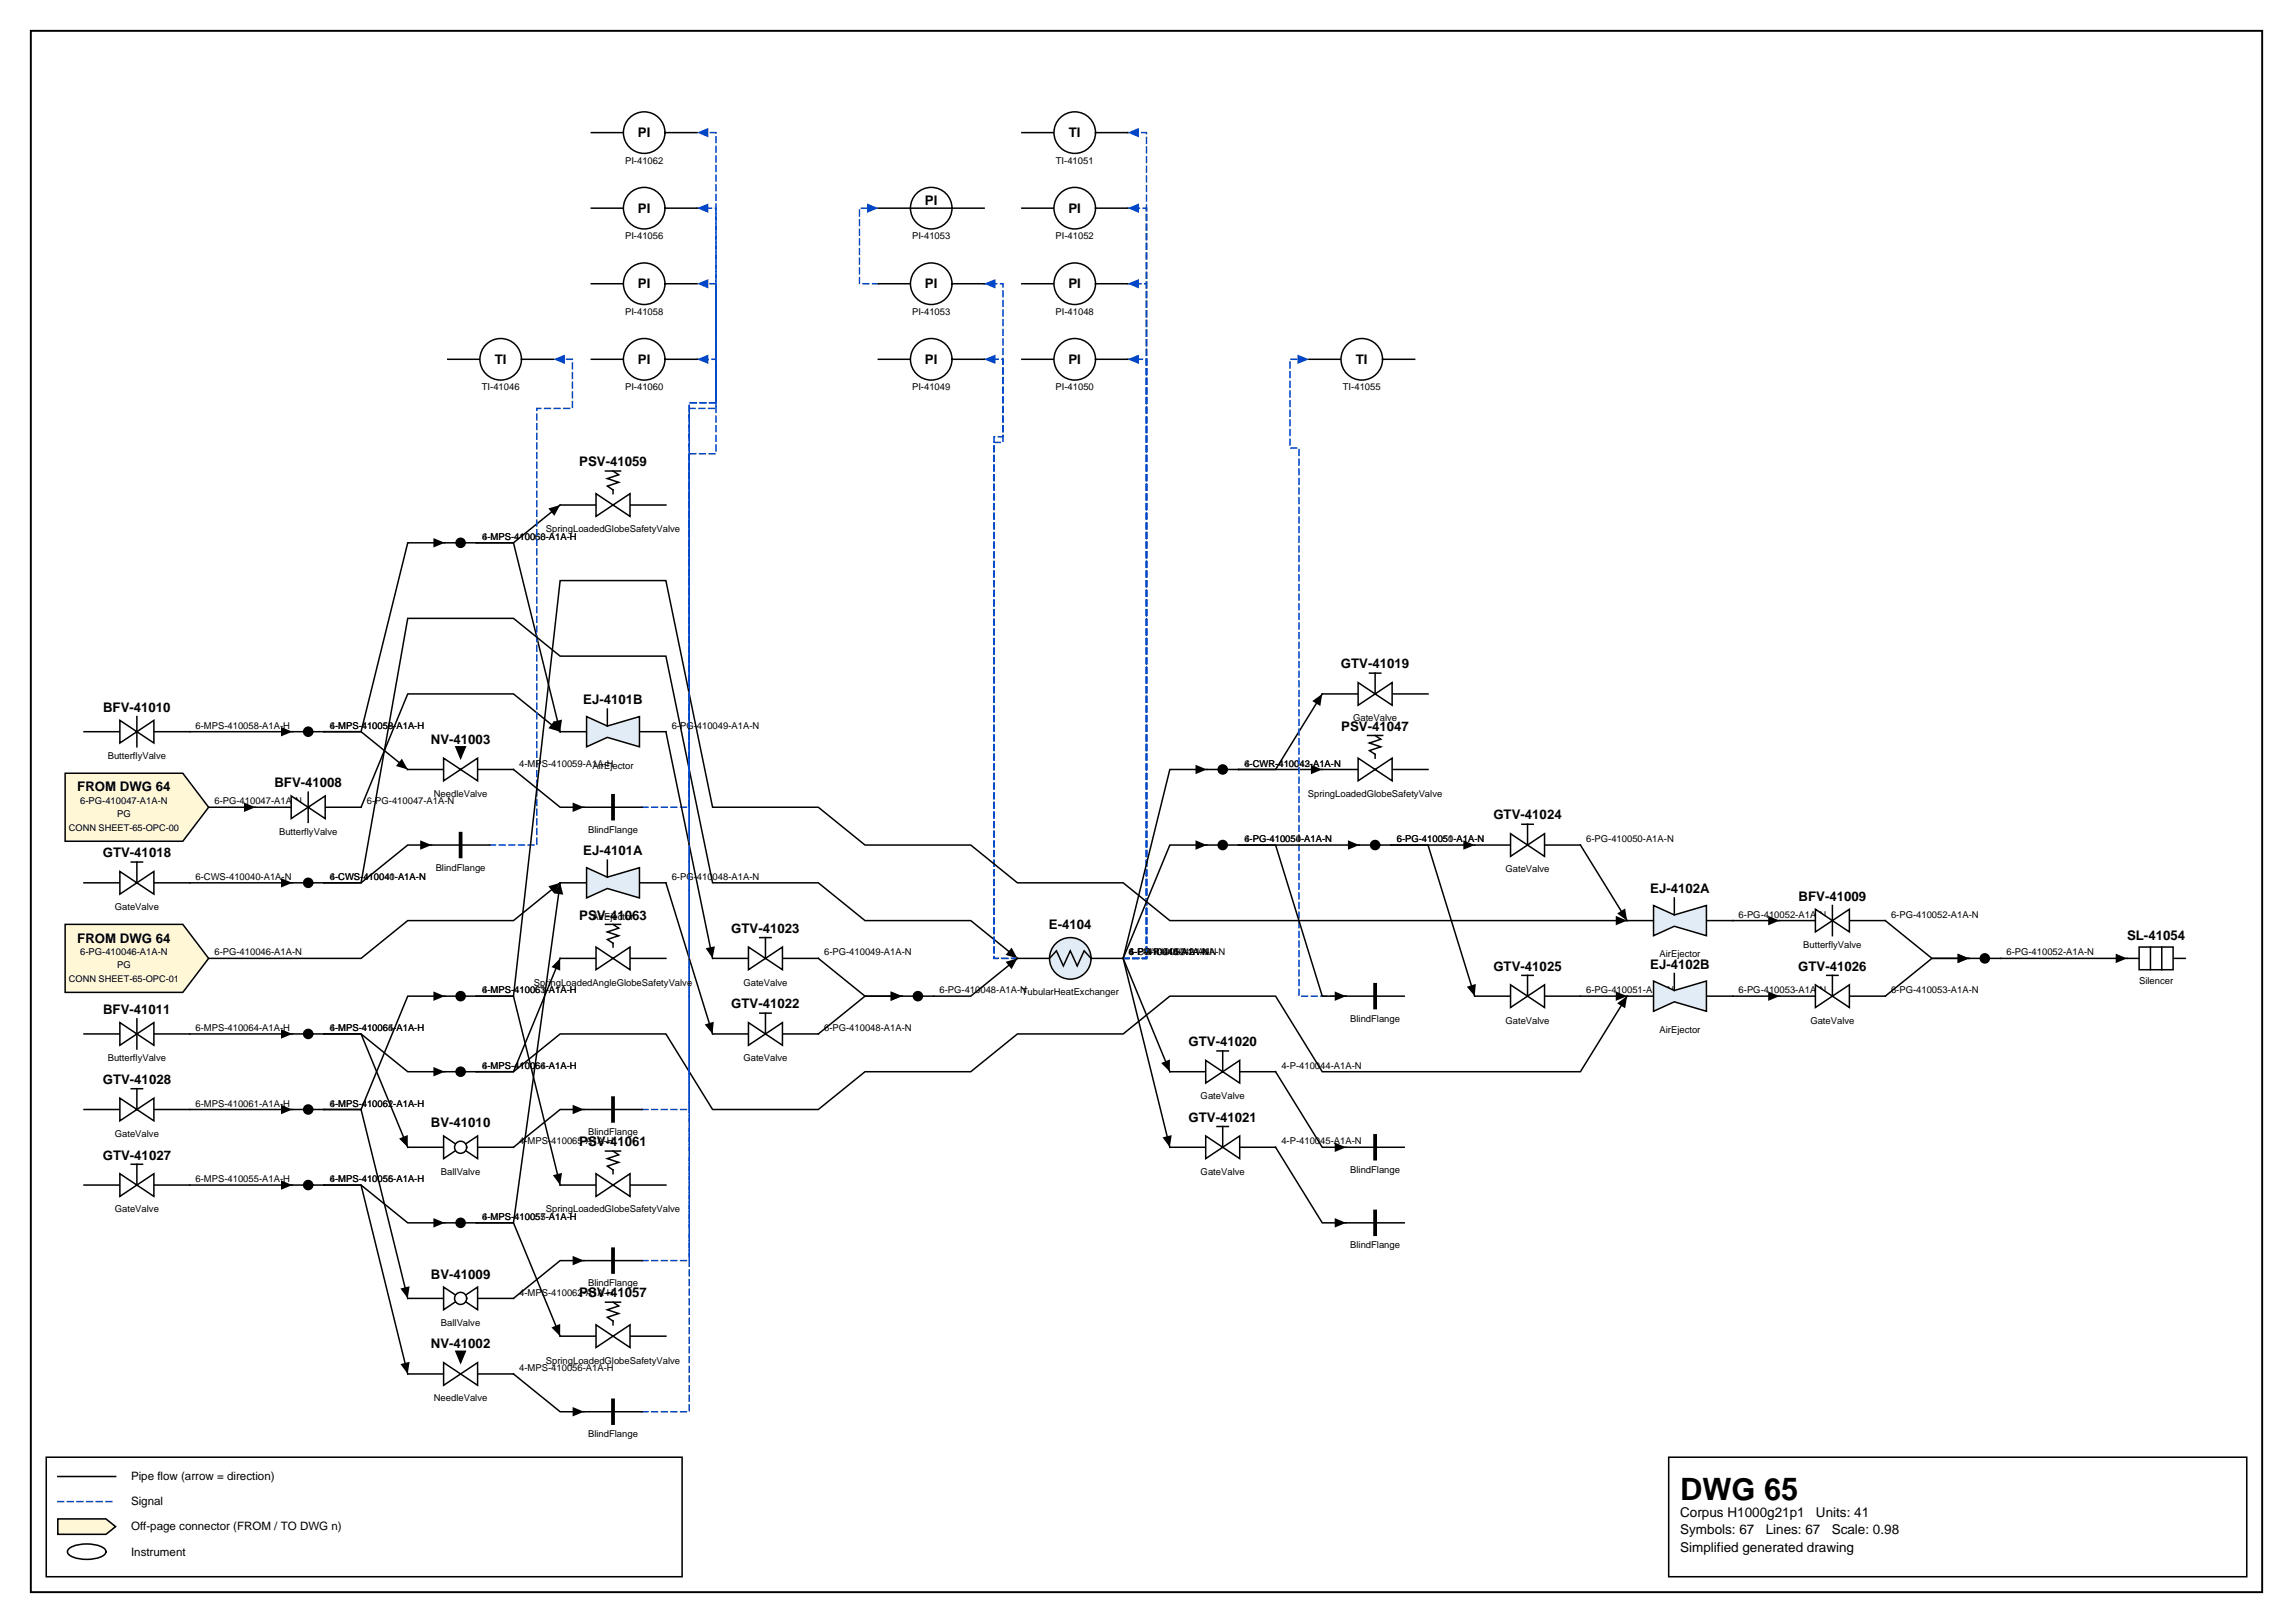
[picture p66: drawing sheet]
<svg xmlns="http://www.w3.org/2000/svg" width="420mm" height="297mm" viewBox="0 0 420 297" stroke-linecap="round" stroke-linejoin="round" font-family="sans-serif">
<defs><g id="words">
<text font-size="5.6" x="307.6" y="274.5">DWG 65</text>
<g font-size="2.5">
<text x="307.6" y="277.6">Corpus H1000g21p1</text>
<text x="307.6" y="280.8">Symbols: 67</text>
<text x="323.3" y="280.8">Lines: 67</text>
<text x="332.5" y="277.6">Units: 41</text>
<text x="335.3" y="280.8">Scale: 0.98</text>
<text x="307.6" y="284">Simplified generated drawing</text>
</g>
<g font-size="2.4">
<text x="116.8" y="25.1">PI</text>
<text x="195.7" y="25.1">TI</text>
<text x="116.8" y="38.9">PI</text>
<text x="169.3" y="37.6">PI</text>
<text x="195.6" y="38.9">PI</text>
<text x="116.8" y="52.8">PI</text>
<text x="169.3" y="52.8">PI</text>
<text x="195.6" y="52.8">PI</text>
<text x="90.6" y="66.6">TI</text>
<text x="116.8" y="66.6">PI</text>
<text x="169.3" y="66.6">PI</text>
<text x="195.6" y="66.6">PI</text>
<text x="248.2" y="66.6">TI</text>
<text x="106" y="85.3">PSV-41059</text>
<text x="245.5" y="122.3">GTV-41019</text>
<text x="18.9" y="130.3">BFV-41010</text>
<text x="106.8" y="128.9">EJ-4101B</text>
<text x="78.9" y="136.2">NV-41003</text>
<text x="245.6" y="133.7">PSV-41047</text>
<text x="14.2" y="144.9">FROM DWG 64</text>
<text x="50.2" y="144.1">BFV-41008</text>
<text x="273.4" y="150">GTV-41024</text>
<text x="18.8" y="156.9">GTV-41018</text>
<text x="106.8" y="156.5">EJ-4101A</text>
<text x="302.1" y="163.5">EJ-4102A</text>
<text x="329.3" y="164.8">BFV-41009</text>
<text x="14.2" y="172.5">FROM DWG 64</text>
<text x="106" y="168.3">PSV-41063</text>
<text x="133.9" y="170.7">GTV-41023</text>
<text x="192" y="170">E-4104</text>
<text x="389.4" y="172.1">SL-41054</text>
<text x="273.4" y="177.6">GTV-41025</text>
<text x="302.1" y="177.3">EJ-4102B</text>
<text x="329.2" y="177.6">GTV-41026</text>
<text x="18.9" y="185.6">BFV-41011</text>
<text x="133.9" y="184.6">GTV-41022</text>
<text x="217.6" y="191.5">GTV-41020</text>
<text x="18.8" y="198.4">GTV-41028</text>
<text x="78.9" y="206.3">BV-41010</text>
<text x="106" y="209.8">PSV-41061</text>
<text x="217.6" y="205.3">GTV-41021</text>
<text x="18.8" y="212.2">GTV-41027</text>
<text x="78.9" y="234">BV-41009</text>
<text x="106" y="237.4">PSV-41057</text>
<text x="78.9" y="246.8">NV-41002</text>
</g>
<g font-size="2.1">
<text x="24" y="270.9">Pipe flow (arrow = direction)</text>
<text x="24" y="275.5">Signal</text>
<text x="24" y="280.1">Off-page connector (FROM / TO DWG n)</text>
<text x="24" y="284.7">Instrument</text>
</g>
<g font-size="1.7">
<text x="114.4" y="30">PI-41062</text>
<text x="193.3" y="30">TI-41051</text>
<text x="114.4" y="43.8">PI-41056</text>
<text x="167" y="43.8">PI-41053</text>
<text x="193.3" y="43.8">PI-41052</text>
<text x="114.4" y="57.6">PI-41058</text>
<text x="167" y="57.6">PI-41053</text>
<text x="193.3" y="57.6">PI-41048</text>
<text x="88.2" y="71.5">TI-41046</text>
<text x="114.4" y="71.5">PI-41060</text>
<text x="167" y="71.5">PI-41049</text>
<text x="193.3" y="71.5">PI-41050</text>
<text x="245.9" y="71.5">TI-41055</text>
<text x="88.3" y="98.8">4-MPS-410060-A1A-H</text>
<text x="88.3" y="98.8">6-MPS-410058-A1A-H</text>
<text x="99.9" y="97.4">SpringLoadedGlobeSafetyValve</text>
<text x="35.8" y="133.4">6-MPS-410058-A1A-H</text>
<text x="60.4" y="133.4">6-MPS-410058-A1A-H</text>
<text x="60.4" y="133.4">4-MPS-410059-A1A-H</text>
<text x="123" y="133.4">6-PG-410049-A1A-N</text>
<text x="247.7" y="132">GateValve</text>
<text x="19.7" y="138.9">ButterflyValve</text>
<text x="95.1" y="140.3">4-MPS-410059-A1A-H</text>
<text x="108.5" y="140.7">AirEjector</text>
<text x="227.8" y="140.3">4-CWR-410043-A1A-N</text>
<text x="227.8" y="140.3">6-CWR-410042-A1A-N</text>
<text x="14.7" y="147.1">6-PG-410047-A1A-N</text>
<text x="21.4" y="149.6">PG</text>
<text x="39.3" y="147.2">6-PG-410047-A1A-N</text>
<text x="67.2" y="147.2">6-PG-410047-A1A-N</text>
<text x="79.4" y="145.8">NeedleValve</text>
<text x="239.5" y="145.8">SpringLoadedGlobeSafetyValve</text>
<text x="12.6" y="152.1">CONN SHEET-65-OPC-00</text>
<text x="51.1" y="152.8">ButterflyValve</text>
<text x="107.7" y="152.4">BlindFlange</text>
<text x="227.8" y="154.1">4-PG-410054-A1A-N</text>
<text x="227.8" y="154.1">6-PG-410050-A1A-N</text>
<text x="255.7" y="154.1">6-PG-410050-A1A-N</text>
<text x="255.7" y="154.1">6-PG-410051-A1A-N</text>
<text x="290.4" y="154.1">6-PG-410050-A1A-N</text>
<text x="35.8" y="161">6-CWS-410040-A1A-N</text>
<text x="60.4" y="161">4-CWS-410041-A1A-N</text>
<text x="60.4" y="161">6-CWS-410040-A1A-N</text>
<text x="79.8" y="159.3">BlindFlange</text>
<text x="123" y="161">6-PG-410048-A1A-N</text>
<text x="275.6" y="159.7">GateValve</text>
<text x="21" y="166.6">GateValve</text>
<text x="318.3" y="168">6-PG-410052-A1A-N</text>
<text x="346.2" y="168">6-PG-410052-A1A-N</text>
<text x="108.5" y="168.3">AirEjector</text>
<text x="330.1" y="173.5">ButterflyValve</text>
<text x="12.6" y="179.7">CONN SHEET-65-OPC-01</text>
<text x="14.7" y="174.8">6-PG-410046-A1A-N</text>
<text x="21.4" y="177.2">PG</text>
<text x="39.3" y="174.9">6-PG-410046-A1A-N</text>
<text x="150.9" y="174.9">6-PG-410049-A1A-N</text>
<text x="206.7" y="174.9">6-CWR-410042-A1A-N</text>
<text x="206.7" y="174.9">4-P-410044-A1A-N</text>
<text x="206.7" y="174.9">6-PG-410050-A1A-N</text>
<text x="206.7" y="174.9">4-P-410045-A1A-N</text>
<text x="303.8" y="175.2">AirEjector</text>
<text x="367.3" y="174.9">6-PG-410052-A1A-N</text>
<text x="88.3" y="181.8">6-MPS-410061-A1A-H</text>
<text x="88.3" y="181.8">4-MPS-410063-A1A-H</text>
<text x="97.7" y="180.4">SpringLoadedAngleGlobeSafetyValve</text>
<text x="136.1" y="180.4">GateValve</text>
<text x="172" y="181.8">6-PG-410048-A1A-N</text>
<text x="187.1" y="182.1">TubularHeatExchanger</text>
<text x="290.4" y="181.8">6-PG-410051-A1A-N</text>
<text x="318.3" y="181.8">6-PG-410053-A1A-N</text>
<text x="346.2" y="181.8">6-PG-410053-A1A-N</text>
<text x="391.6" y="180.1">Silencer</text>
<text x="35.8" y="188.7">6-MPS-410064-A1A-H</text>
<text x="60.4" y="188.7">6-MPS-410064-A1A-H</text>
<text x="60.4" y="188.7">4-MPS-410065-A1A-H</text>
<text x="150.9" y="188.7">6-PG-410048-A1A-N</text>
<text x="247.2" y="187">BlindFlange</text>
<text x="275.6" y="187.3">GateValve</text>
<text x="303.8" y="189.1">AirEjector</text>
<text x="331.4" y="187.3">GateValve</text>
<text x="19.7" y="194.3">ButterflyValve</text>
<text x="88.3" y="195.6">4-MPS-410066-A1A-H</text>
<text x="88.3" y="195.6">6-MPS-410064-A1A-H</text>
<text x="136.1" y="194.3">GateValve</text>
<text x="234.6" y="195.6">4-P-410044-A1A-N</text>
<text x="35.8" y="202.5">6-MPS-410061-A1A-H</text>
<text x="60.4" y="202.5">4-MPS-410062-A1A-H</text>
<text x="60.4" y="202.5">6-MPS-410061-A1A-H</text>
<text x="219.8" y="201.2">GateValve</text>
<text x="21" y="208.1">GateValve</text>
<text x="95.1" y="209.4">4-MPS-410065-A1A-H</text>
<text x="107.7" y="207.7">BlindFlange</text>
<text x="234.6" y="209.4">4-P-410045-A1A-N</text>
<text x="80.7" y="215">BallValve</text>
<text x="219.8" y="215">GateValve</text>
<text x="247.2" y="214.6">BlindFlange</text>
<text x="21" y="221.9">GateValve</text>
<text x="35.8" y="216.4">6-MPS-410055-A1A-H</text>
<text x="60.4" y="216.4">6-MPS-410055-A1A-H</text>
<text x="60.4" y="216.4">4-MPS-410056-A1A-H</text>
<text x="99.9" y="221.9">SpringLoadedGlobeSafetyValve</text>
<text x="88.3" y="223.3">4-MPS-410057-A1A-H</text>
<text x="88.3" y="223.3">6-MPS-410055-A1A-H</text>
<text x="247.2" y="228.5">BlindFlange</text>
<text x="95.1" y="237.1">4-MPS-410062-A1A-H</text>
<text x="107.7" y="235.4">BlindFlange</text>
<text x="80.7" y="242.7">BallValve</text>
<text x="95.1" y="250.9">4-MPS-410056-A1A-H</text>
<text x="99.9" y="249.6">SpringLoadedGlobeSafetyValve</text>
<text x="79.4" y="256.5">NeedleValve</text>
<text x="107.7" y="263">BlindFlange</text>
</g>
</g></defs>
<path d="M5.6 5.6h408.6v285.8h-408.6z" fill="none" stroke="#000" stroke-width=".35"/>
<path d="M8.5 266.7h116.4v21.9h-116.4zM10.6 270.2h10.6M305.5 266.7h105.8v21.9h-105.8z" fill="none" stroke="#000" stroke-width=".28"/>
<path d="M10.6 274.8h10.6" fill="none" stroke="#0046c8" stroke-width=".28" stroke-dasharray="1.1 .7"/>
<path d="M10.6 278h8.8l1.8 1.4-1.8 1.4h-8.8z" fill="#fff7d6" stroke="#000" stroke-width=".28"/>
<path d="M38.2 147.7h8.5M289.3 154.7l8.6 13.8M12.7 283.4a6.7 6.7 0 0 1 6.3 0 .72 .72 0 0 1 0 1.2 6.7 6.7 0 0 1-6.3 0 .72 .72 0 0 1 0-1.2z" fill="none" stroke="#000" stroke-width=".28"/>
<path d="M44.7 146.9l2 .8-2 .9zM296.1 167.2l1.4-.9 .4 2.2z" fill="#000"/>
<path d="M117.6 147.7h8.6v-74h4.9v-21.8h-3.5" fill="none" stroke="#0046c8" stroke-width=".28" stroke-dasharray="1.1 .7"/>
<path d="M127.6 51.9l2.1-.8v1.7z" fill="#0046c8"/>
<path d="M102.6 92.4l-8.6 6.9h-6.8h6.8l8.6 34.6-8.6-6.9h-19.4l-8.5 20.7M102.6 161.6l-8.6 6.9h-19.4l-8.5 6.9h-27.9M149.8 175.4l8.6 6.9h6.7M289.3 182.3h8.6" fill="none" stroke="#000" stroke-width=".28"/>
<path d="M100.4 93.1l2.2-.7-1.1 2zM101.2 132.1l1.7-.4-.3 2.2zM101.5 131.9l1.1 2-2.2-.6zM100.4 162.2l2.2-.6-1.1 1.9zM163.1 181.5l2 .8-2 .9zM295.8 181.5l2.1 .8-2.1 .9z" fill="#000"/>
<path d="M89.7 154.7h8.6v-80h6.5v-8.9h-3.5" fill="none" stroke="#0046c8" stroke-width=".28" stroke-dasharray="1.1 .7"/>
<path d="M101.3 65.8l2.1-.9v1.7z" fill="#0046c8"/>
<path d="M81.4 99.3h-6.8l-8.5 34.6h-6.8h6.8l8.5 6.9M79 154.7h-4.4l-8.5 6.9h-6.8h6.8l8.5-48.4h19.4l8.6 6.9h19.3l8.6 41.5h19.3l8.6 6.9h19.3l8.6 6.9M34.7 189.2h18.8M317.3 182.3h8.5M106.9 230.7h-4.3l-8.6 6.9" fill="none" stroke="#000" stroke-width=".28"/>
<path d="M79.4 98.5l2 .8-2 .9zM73.6 138.9l1 1.9-2.1-.6zM76.9 153.8l2.1 .9-2.1 .8zM185.2 173.4l1.1 2-2.2-.6zM51.4 188.4l2.1 .8-2.1 .9zM323.7 181.5l2.1 .8-2.1 .9zM104.8 229.9l2.1 .8-2.1 .9z" fill="#000"/>
<path d="M205.6 175.4h4.3v-109.6h-3.5" fill="none" stroke="#0046c8" stroke-width=".28" stroke-dasharray="1.1 .7"/>
<path d="M206.4 65.8l2.1-.9v1.7z" fill="#0046c8"/>
<path d="M205.6 175.4h4.3v-123.5h-3.5" fill="none" stroke="#0046c8" stroke-width=".28" stroke-dasharray="1.1 .7"/>
<path d="M206.4 51.9l2.1-.8v1.7z" fill="#0046c8"/>
<path d="M205.6 175.4h4.3v-137.3h-3.5" fill="none" stroke="#0046c8" stroke-width=".28" stroke-dasharray="1.1 .7"/>
<path d="M206.4 38.1l2.1-.9v1.8z" fill="#0046c8"/>
<path d="M205.6 175.4h4.3v-151.1h-3.5" fill="none" stroke="#0046c8" stroke-width=".28" stroke-dasharray="1.1 .7"/>
<path d="M206.4 24.3l2.1-.9v1.7z" fill="#0046c8"/>
<path d="M186.3 175.4h-4.3v-95.5h1.6v-14.1h-3.4" fill="none" stroke="#0046c8" stroke-width=".28" stroke-dasharray="1.1 .7"/>
<path d="M180.2 65.8l2-.9v1.7z" fill="#0046c8"/>
<path d="M186.3 175.4h-4.3v-94.4h1.6v-29.1h-3.4" fill="none" stroke="#0046c8" stroke-width=".28" stroke-dasharray="1.1 .7"/>
<path d="M180.2 51.9l2-.8v1.7z" fill="#0046c8"/>
<path d="M94 140.8l8.6 6.9h4.3M221 140.8h-6.8l-8.6 34.6M221 154.7h-6.8l-8.6 20.7M186.3 175.4l-8.6 6.9h-6.8M205.6 175.4l8.6 20.7M205.6 175.4l8.6 34.6M317.3 168.5h8.5" fill="none" stroke="#000" stroke-width=".28"/>
<path d="M104.8 146.9l2.1 .8-2.1 .9zM218.9 140l2.1 .8-2.1 .9zM218.9 153.8l2.1 .9-2.1 .8zM184.1 176l2.2-.6-1.1 2zM323.7 167.6l2.1 .9-2.1 .9zM212.6 194.6l1.6-.7v2.2zM212.8 208.2l1.7-.4-.3 2.2z" fill="#000"/>
<path d="M160.8 51.9h-3.4v-13.8h3.4" fill="none" stroke="#0046c8" stroke-width=".28" stroke-dasharray="1.1 .7"/>
<path d="M158.7 37.2l2.1 .9-2.1 .9z" fill="#0046c8"/>
<path d="M242.1 127l-8.6 13.8h-6.7h15.3M102.6 161.6l-8.6 62.2h-6.8h6.8l8.6 20.7M102.6 175.4l-8.6 20.7h-6.8h6.8l8.6-6.9h19.3l8.6 13.9h19.3l8.6-7h19.3l8.6-6.9h19.3l8.6-6.9h19.3l8.6 13.8h47.2l8.6-13.8M366.3 175.4h23.1M81.4 196.1h-6.8l-8.5-6.9h-6.8h6.8l8.5 20.8M233.5 196.1l8.6 13.9h4.3M81.4 223.8h-6.8l-8.5-6.9h-6.8h6.8l8.5 34.6" fill="none" stroke="#000" stroke-width=".28"/>
<path d="M240.3 128.3l1.8-1.3-.4 2.2zM240 140l2.1 .8-2.1 .9zM102.6 161.6l.5 2.1-1.7-.2zM102.6 175.4v2.2l-1.6-.6zM387.3 174.5l2.1 .9-2.1 .9zM79.4 195.3l2 .8-2 .9zM296.1 183.6l1.8-1.3-.4 2.2zM73.1 208.4l1.6-.7-.1 2.3zM244.4 209.1l2 .9-2 .8zM79.4 222.9l2 .9-2 .9zM73.3 249.7l1.7-.5-.4 2.3zM101 243l1.6-.7v2.2z" fill="#000"/>
<path d="M246.4 182.3h-8.6v-100.3h-1.6v-16.2h3.4" fill="none" stroke="#0046c8" stroke-width=".28" stroke-dasharray="1.1 .7"/>
<path d="M237.6 64.9l2 .9-2 .8z" fill="#0046c8"/>
<path d="M345.2 168.5l8.5 6.9h6.8" fill="none" stroke="#000" stroke-width=".28"/>
<path d="M358.4 174.5l2.1 .9-2.1 .9z" fill="#000"/>
<path d="M117.6 203.1h8.6v-120.1h4.9v-58.7h-3.5" fill="none" stroke="#0046c8" stroke-width=".28" stroke-dasharray="1.1 .7"/>
<path d="M127.6 24.3l2.1-.9v1.7z" fill="#0046c8"/>
<path d="M34.7 133.9h18.8M248.9 154.7h-22.1h6.7l8.6 27.6h4.3M165.1 182.3h-6.7l-8.6 6.9" fill="none" stroke="#000" stroke-width=".28"/>
<path d="M51.4 133.1l2.1 .8-2.1 .9zM246.8 153.8l2.1 .9-2.1 .8zM163.1 181.5l2 .8-2 .9zM244.4 181.5l2 .8-2 .9z" fill="#000"/>
<path d="M117.6 230.7h8.6v-157h4.9v-7.9h-3.5" fill="none" stroke="#0046c8" stroke-width=".28" stroke-dasharray="1.1 .7"/>
<path d="M127.6 65.8l2.1-.9v1.7z" fill="#0046c8"/>
<path d="M121.9 133.9l8.6 41.5M270 154.7h-15.3h6.7l8.6 27.6M34.7 161.6h18.8M121.9 161.6l8.6 27.6M297.9 168.5h-83.7l-8.6-6.9h-19.3l-8.6-6.9h-19.3l-8.6-7h-19.3l-8.6-41.4h-19.3l-8.6 76h-6.8h6.8l8.6 34.6M360.5 175.4h-6.8l-8.5 6.9M81.4 182.3h-6.8l-8.5 20.8h-6.8h6.8l8.5 34.5M34.7 203.1h18.8M34.7 216.9h18.8M106.9 203.1h-4.3l-8.6 6.9M233.5 210l8.6 13.8h4.3M94 251.5l8.6 6.9h4.3" fill="none" stroke="#000" stroke-width=".28"/>
<g fill="#000">
<path d="M267.9 153.8l2.1 .9-2.1 .8zM51.4 160.7l2.1 .9-2.1 .8zM129.2 173.5l1.7-.3-.4 2.2zM295.8 167.6l2.1 .9-2.1 .9zM358.4 174.5l2.1 .9-2.1 .9zM79.4 181.5l2 .8-2 .9zM129 187.5l1.7-.5-.2 2.2zM268.5 180.6l1.7-.5-.2 2.2zM51.4 202.2l2.1 .9-2.1 .8zM51.4 216l2.1 .9-2.1 .9zM101.2 215.1l1.7-.4-.3 2.2zM104.8 202.2l2.1 .9-2.1 .8z"/>
<path d="M73.3 235.8l1.7-.4-.4 2.2zM244.4 222.9l2 .9-2 .9zM104.8 257.5l2.1 .9-2.1 .8z"/>
</g>
<path d="M117.6 258.4h8.6v-183.7h4.9v-36.6h-3.5" fill="none" stroke="#0046c8" stroke-width=".28" stroke-dasharray="1.1 .7"/>
<path d="M127.6 38.1l2.1-.9v1.8z" fill="#0046c8"/>
<path d="M270 154.7h6.6M282.8 154.7h6.5" fill="none" stroke="#000" stroke-width=".28"/>
<path d="M276.6 152.6l6.2 4.1v-4.1l-6.2 4.1z" fill="#fff" stroke="#000" stroke-width=".28"/>
<path d="M108.3 65.8h5.8M121.7 65.8h5.9M278.6 150.9h2.1M279.7 150.9v3.8" fill="none" stroke="#000" stroke-width=".28"/>
<circle cx="117.9" cy="65.8" r="3.8" fill="#fff" stroke="#000" stroke-width=".28"/>
<path d="M11.9 141.5h21.6l4.7 6.2-4.7 6.3h-21.6z" fill="#fff7d6" stroke="#000" stroke-width=".28"/>
<path d="M102.6 175.4h6.5M115.3 175.4h6.6" fill="none" stroke="#000" stroke-width=".28"/>
<path d="M109.1 173.3l6.2 4.2v-4.2l-6.2 4.2z" fill="#fff" stroke="#000" stroke-width=".28"/>
<path d="M187.1 65.8h5.9M200.6 65.8h5.8M110.8 169.2h2.8M112.2 169.2l1.1 .7-2.1 .7 2.1 .7-2.1 .6 1 .7v.7" fill="none" stroke="#000" stroke-width=".28"/>
<circle cx="196.8" cy="65.8" r="3.8" fill="#fff" stroke="#000" stroke-width=".28"/>
<path d="M187.1 51.9h5.9M200.6 51.9h5.8M81.4 99.3h5.8M106.9 147.7h10.7" fill="none" stroke="#000" stroke-width=".28"/>
<path d="M112.2 145.7v4.1" fill="none" stroke="#000" stroke-width=".69"/>
<circle cx="84.3" cy="99.3" r=".83" fill="#000" stroke="#000" stroke-width=".28"/>
<circle cx="196.8" cy="51.9" r="3.8" fill="#fff" stroke="#000" stroke-width=".28"/>
<path d="M130.5 175.4h6.5M143.3 175.4h6.5" fill="none" stroke="#000" stroke-width=".28"/>
<path d="M137 173.3l6.3 4.2v-4.2l-6.3 4.2z" fill="#fff" stroke="#000" stroke-width=".28"/>
<path d="M46.7 147.7h6.6M59.5 147.7h6.6M139.1 171.6h2.1M140.1 171.6v3.8" fill="none" stroke="#000" stroke-width=".28"/>
<path d="M53.3 145.7l6.2 4.1v-4.1l-6.2 4.1z" fill="#fff" stroke="#000" stroke-width=".28"/>
<path d="M56.4 145v5.5M270 182.3h6.6M282.8 182.3h6.5M246.4 210h10.7" fill="none" stroke="#000" stroke-width=".28"/>
<path d="M251.8 207.9v4.1" fill="none" stroke="#000" stroke-width=".69"/>
<path d="M276.6 180.2l6.2 4.2v-4.2l-6.2 4.2z" fill="#fff" stroke="#000" stroke-width=".28"/>
<path d="M278.6 178.5h2.1M279.7 178.5v3.8" fill="none" stroke="#000" stroke-width=".28"/>
<path d="M11.9 169.2h21.6l4.7 6.2-4.7 6.2h-21.6z" fill="#fff7d6" stroke="#000" stroke-width=".28"/>
<path d="M187.1 38.1h5.9M200.6 38.1h5.8" fill="none" stroke="#000" stroke-width=".28"/>
<circle cx="196.8" cy="38.1" r="3.8" fill="#fff" stroke="#000" stroke-width=".28"/>
<path d="M79 154.7h10.7M15.4 189.2h6.5M28.2 189.2h6.5" fill="none" stroke="#000" stroke-width=".28"/>
<path d="M84.3 152.6v4.1" fill="none" stroke="#000" stroke-width=".69"/>
<path d="M21.9 187.2l6.3 4.1v-4.1l-6.3 4.1z" fill="#fff" stroke="#000" stroke-width=".28"/>
<path d="M53.5 161.6h5.8M25.1 186.5v5.5M297.9 182.3h4.8M312.4 182.3h4.9" fill="none" stroke="#000" stroke-width=".28"/>
<circle cx="56.4" cy="161.6" r=".83" fill="#000" stroke="#000" stroke-width=".28"/>
<path d="M302.7 179.5l3.8 1.8 5.9-1.8v5.6l-5.9-1.7-3.8 1.7z" fill="#e2ecf7" stroke="#000" stroke-width=".28"/>
<path d="M187.1 24.3h5.9M200.6 24.3h5.8M306.5 178.2v3.1" fill="none" stroke="#000" stroke-width=".28"/>
<circle cx="196.8" cy="24.3" r="3.8" fill="#fff" stroke="#000" stroke-width=".28"/>
<path d="M108.3 51.9h5.8M121.7 51.9h5.9" fill="none" stroke="#000" stroke-width=".28"/>
<circle cx="117.9" cy="51.9" r="3.8" fill="#fff" stroke="#000" stroke-width=".28"/>
<path d="M242.1 140.8h6.5M254.9 140.8h6.5" fill="none" stroke="#000" stroke-width=".28"/>
<path d="M248.6 138.8l6.3 4.1v-4.1l-6.3 4.1z" fill="#fff" stroke="#000" stroke-width=".28"/>
<path d="M108.3 38.1h5.8M121.7 38.1h5.9M250.4 134.6h2.7M251.8 134.6l1 .7-2.1 .7 2.1 .7-2.1 .7 1.1 .7v.7" fill="none" stroke="#000" stroke-width=".28"/>
<circle cx="117.9" cy="38.1" r="3.8" fill="#fff" stroke="#000" stroke-width=".28"/>
<path d="M108.3 24.3h5.8M121.7 24.3h5.9" fill="none" stroke="#000" stroke-width=".28"/>
<circle cx="117.9" cy="24.3" r="3.8" fill="#fff" stroke="#000" stroke-width=".28"/>
<path d="M74.6 237.6h6.6M87.4 237.6h6.6" fill="none" stroke="#000" stroke-width=".28"/>
<g fill="#fff" stroke="#000" stroke-width=".28">
<path d="M81.2 235.6l6.2 4.1v-4.1l-6.2 4.1z"/>
<circle cx="84.3" cy="237.6" r="1.11"/>
</g>
<path d="M53.5 133.9h5.8M186.3 175.4h5.8M199.8 175.4h5.8" fill="none" stroke="#000" stroke-width=".28"/>
<circle cx="56.4" cy="133.9" r=".83" fill="#000" stroke="#000" stroke-width=".28"/>
<circle cx="196" cy="175.4" r="3.8" fill="#e2ecf7" stroke="#000" stroke-width=".28"/>
<path d="M192.1 175.4l1.3-1.4 1.3 2.8 1.3-2.8 1.2 2.8 1.3-2.8 1.3 1.4M297.9 168.5h4.8M312.4 168.5h4.9" fill="none" stroke="#000" stroke-width=".28"/>
<path d="M302.7 165.7l3.8 1.7 5.9-1.7v5.6l-5.9-1.8-3.8 1.8z" fill="#e2ecf7" stroke="#000" stroke-width=".28"/>
<path d="M74.6 140.8h6.6M87.4 140.8h6.6M306.5 164.3v3.1" fill="none" stroke="#000" stroke-width=".28"/>
<path d="M81.2 138.8l6.2 4.1v-4.1l-6.2 4.1z" fill="#fff" stroke="#000" stroke-width=".28"/>
<path d="M83.5 136.7h1.7l-.9 2.1z" fill="#000" stroke="#000" stroke-width=".28"/>
<path d="M160.8 65.8h5.9M174.3 65.8h5.9" fill="none" stroke="#000" stroke-width=".28"/>
<circle cx="170.5" cy="65.8" r="3.8" fill="#fff" stroke="#000" stroke-width=".28"/>
<path d="M160.8 51.9h5.9M174.3 51.9h5.9M165.1 182.3h5.8M246.4 223.8h10.7" fill="none" stroke="#000" stroke-width=".28"/>
<circle cx="168" cy="182.3" r=".83" fill="#000" stroke="#000" stroke-width=".28"/>
<path d="M251.8 221.7v4.2" fill="none" stroke="#000" stroke-width=".69"/>
<circle cx="170.5" cy="51.9" r="3.8" fill="#fff" stroke="#000" stroke-width=".28"/>
<path d="M239.6 65.8h5.9M253.1 65.8h5.9M221 140.8h5.8" fill="none" stroke="#000" stroke-width=".28"/>
<circle cx="223.9" cy="140.8" r=".83" fill="#000" stroke="#000" stroke-width=".28"/>
<circle cx="249.3" cy="65.8" r="3.8" fill="#fff" stroke="#000" stroke-width=".28"/>
<path d="M102.6 92.4h6.5M115.3 92.4h6.6M360.5 175.4h5.8" fill="none" stroke="#000" stroke-width=".28"/>
<circle cx="363.4" cy="175.4" r=".83" fill="#000" stroke="#000" stroke-width=".28"/>
<path d="M109.1 90.4l6.2 4.1v-4.1l-6.2 4.1z" fill="#fff" stroke="#000" stroke-width=".28"/>
<path d="M110.8 86.2h2.8M112.2 86.2l1.1 .7-2.1 .7 2.1 .7-2.1 .7 1 .7v.7M242.1 127h6.5M254.9 127h6.5M81.4 196.1h5.8M53.5 216.9h5.8M81.4 223.8h5.8" fill="none" stroke="#000" stroke-width=".28"/>
<g fill="#000" stroke="#000" stroke-width=".28">
<circle cx="84.3" cy="196.1" r=".83"/>
<circle cx="56.4" cy="216.9" r=".83"/>
<circle cx="84.3" cy="223.8" r=".83"/>
</g>
<path d="M248.6 124.9l6.3 4.2v-4.2l-6.3 4.2z" fill="#fff" stroke="#000" stroke-width=".28"/>
<path d="M250.7 123.2h2.1M251.8 123.2v3.8M214.2 196.1h6.5M227 196.1h6.5" fill="none" stroke="#000" stroke-width=".28"/>
<path d="M220.7 194.1l6.3 4.1v-4.1l-6.3 4.1z" fill="#fff" stroke="#000" stroke-width=".28"/>
<path d="M325.8 168.5h6.6M338.6 168.5h6.6M53.5 189.2h5.8M222.8 192.3h2.1M223.9 192.3v3.8M246.4 182.3h10.7" fill="none" stroke="#000" stroke-width=".28"/>
<circle cx="56.4" cy="189.2" r=".83" fill="#000" stroke="#000" stroke-width=".28"/>
<path d="M251.8 180.2v4.2" fill="none" stroke="#000" stroke-width=".69"/>
<path d="M332.4 166.4l6.2 4.2v-4.2l-6.2 4.2z" fill="#fff" stroke="#000" stroke-width=".28"/>
<path d="M335.5 165.7v5.6M130.5 189.2h6.5M143.3 189.2h6.5M106.9 203.1h10.7" fill="none" stroke="#000" stroke-width=".28"/>
<path d="M112.2 201v4.1" fill="none" stroke="#000" stroke-width=".69"/>
<path d="M137 187.2l6.3 4.1v-4.1l-6.3 4.1z" fill="#fff" stroke="#000" stroke-width=".28"/>
<path d="M15.4 133.9h6.5M28.2 133.9h6.5M221 154.7h5.8M139.1 185.4h2.1M140.1 185.4v3.8" fill="none" stroke="#000" stroke-width=".28"/>
<circle cx="223.9" cy="154.7" r=".83" fill="#000" stroke="#000" stroke-width=".28"/>
<path d="M21.9 131.8l6.3 4.2v-4.2l-6.3 4.2z" fill="#fff" stroke="#000" stroke-width=".28"/>
<path d="M82 65.8h5.9M95.5 65.8h5.8M25.1 131.1v5.6M106.9 230.7h10.7" fill="none" stroke="#000" stroke-width=".28"/>
<path d="M112.2 228.6v4.2" fill="none" stroke="#000" stroke-width=".69"/>
<circle cx="91.7" cy="65.8" r="3.8" fill="#fff" stroke="#000" stroke-width=".28"/>
<path d="M325.8 182.3h6.6M338.6 182.3h6.6" fill="none" stroke="#000" stroke-width=".28"/>
<path d="M332.4 180.2l6.2 4.2v-4.2l-6.2 4.2z" fill="#fff" stroke="#000" stroke-width=".28"/>
<path d="M334.4 178.5h2.1M335.5 178.5v3.8M15.4 203.1h6.5M28.2 203.1h6.5" fill="none" stroke="#000" stroke-width=".28"/>
<path d="M21.9 201l6.3 4.1v-4.1l-6.3 4.1z" fill="#fff" stroke="#000" stroke-width=".28"/>
<path d="M389.4 175.4h2.2M397.9 175.4h2.2M24 199.3h2.1M25.1 199.3v3.8" fill="none" stroke="#000" stroke-width=".28"/>
<path d="M391.6 173.3h6.3v4.2h-6.3z" fill="#fff" stroke="#000" stroke-width=".28"/>
<path d="M393.7 173.3v4.2M395.8 173.3v4.2M74.6 210h6.6M87.4 210h6.6" fill="none" stroke="#000" stroke-width=".28"/>
<g fill="#fff" stroke="#000" stroke-width=".28">
<path d="M81.2 207.9l6.2 4.1v-4.1l-6.2 4.1z"/>
<circle cx="84.3" cy="210" r="1.11"/>
</g>
<path d="M102.6 133.9h4.8M117.1 133.9h4.8M248.9 154.7h5.8" fill="none" stroke="#000" stroke-width=".28"/>
<circle cx="251.8" cy="154.7" r=".83" fill="#000" stroke="#000" stroke-width=".28"/>
<path d="M107.4 131.1l3.8 1.8 5.9-1.8v5.6l-5.9-1.7-3.8 1.7z" fill="#e2ecf7" stroke="#000" stroke-width=".28"/>
<path d="M111.2 129.8v3.1M74.6 251.5h6.6M87.4 251.5h6.6" fill="none" stroke="#000" stroke-width=".28"/>
<path d="M81.2 249.4l6.2 4.1v-4.1l-6.2 4.1z" fill="#fff" stroke="#000" stroke-width=".28"/>
<path d="M83.5 247.3h1.7l-.9 2.1z" fill="#000" stroke="#000" stroke-width=".28"/>
<path d="M15.4 161.6h6.5M28.2 161.6h6.5" fill="none" stroke="#000" stroke-width=".28"/>
<path d="M21.9 159.5l6.3 4.1v-4.1l-6.3 4.1z" fill="#fff" stroke="#000" stroke-width=".28"/>
<path d="M160.8 38.1h5.9M174.3 38.1h5.9M24 157.8h2.1M25.1 157.8v3.8" fill="none" stroke="#000" stroke-width=".28"/>
<circle cx="170.5" cy="38.1" r="3.8" fill="#fff" stroke="#000" stroke-width=".28"/>
<path d="M166.7 38.1h7.6M102.6 216.9h6.5M115.3 216.9h6.6" fill="none" stroke="#000" stroke-width=".28"/>
<path d="M109.1 214.8l6.2 4.2v-4.2l-6.2 4.2z" fill="#fff" stroke="#000" stroke-width=".28"/>
<path d="M110.8 210.7h2.8M112.2 210.7l1.1 .7-2.1 .6 2.1 .7-2.1 .7 1 .7v.7M102.6 244.5h6.5M115.3 244.5h6.6" fill="none" stroke="#000" stroke-width=".28"/>
<path d="M109.1 242.5l6.2 4.1v-4.1l-6.2 4.1z" fill="#fff" stroke="#000" stroke-width=".28"/>
<path d="M15.4 216.9h6.5M28.2 216.9h6.5M110.8 238.3h2.8M112.2 238.3l1.1 .7-2.1 .7 2.1 .7-2.1 .7 1 .7v.7" fill="none" stroke="#000" stroke-width=".28"/>
<path d="M21.9 214.8l6.3 4.2v-4.2l-6.3 4.2z" fill="#fff" stroke="#000" stroke-width=".28"/>
<path d="M24 213.1h2.1M25.1 213.1v3.8M214.2 210h6.5M227 210h6.5" fill="none" stroke="#000" stroke-width=".28"/>
<path d="M220.7 207.9l6.3 4.1v-4.1l-6.3 4.1z" fill="#fff" stroke="#000" stroke-width=".28"/>
<path d="M102.6 161.6h4.8M117.1 161.6h4.8M81.4 182.3h5.8M53.5 203.1h5.8M222.8 206.2h2.1M223.9 206.2v3.8" fill="none" stroke="#000" stroke-width=".28"/>
<g fill="#000" stroke="#000" stroke-width=".28">
<circle cx="84.3" cy="182.3" r=".83"/>
<circle cx="56.4" cy="203.1" r=".83"/>
</g>
<path d="M107.4 158.8l3.8 1.7 5.9-1.7v5.5l-5.9-1.7-3.8 1.7z" fill="#e2ecf7" stroke="#000" stroke-width=".28"/>
<path d="M111.2 157.4v3.1M106.9 258.4h10.7" fill="none" stroke="#000" stroke-width=".28"/>
<path d="M112.2 256.3v4.1" fill="none" stroke="#000" stroke-width=".69"/>
<use href="#words"/>
</svg>
